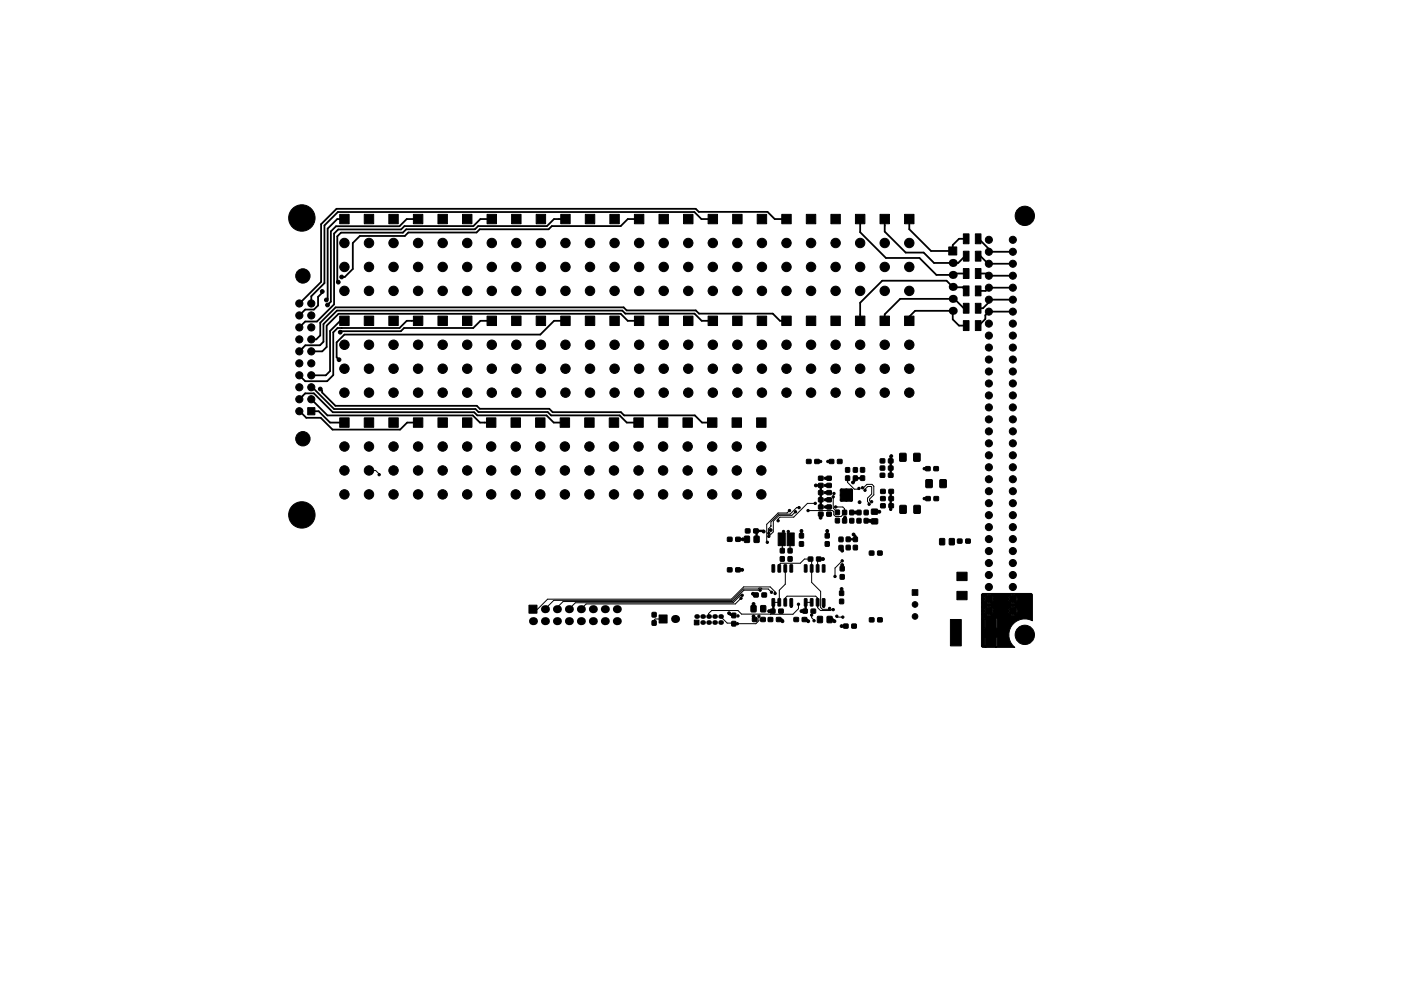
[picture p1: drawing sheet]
<svg xmlns="http://www.w3.org/2000/svg" width="297mm" height="210mm" viewBox="0 0 297 210" stroke-linecap="round" stroke-linejoin="round" font-family="sans-serif">
<g fill="#000" stroke="#000" stroke-width=".21">
<path d="M72 45.5h2v2h-2zM77.2 45.5h2v2h-2zM82.4 45.5h2v2h-2zM87.6 45.5h2v2h-2zM92.9 45.5h2v2h-2zM98.1 45.5h2v2h-2zM103.3 45.5h2v2h-2zM108.5 45.5h2v2h-2zM113.7 45.5h2v2h-2zM118.9 45.5h2v2h-2zM124.1 45.5h2v2h-2zM129.3 45.5h2v2h-2z"/>
<path d="M134.5 45.5h2v2h-2zM139.7 45.5h2v2h-2zM144.9 45.5h2v2h-2zM150.1 45.5h2v2h-2zM155.3 45.5h2v2h-2zM160.5 45.5h2v2h-2zM165.8 45.5h2v2h-2zM171 45.5h2v2h-2zM176.2 45.5h2v2h-2zM181.4 45.5h2v2h-2zM186.6 45.5h2v2h-2zM191.8 45.5h2v2h-2z"/>
<path d="M201.1 52.4h1.7v1.7h-1.7zM204.3 57h1.2v2.1h-1.2zM204.3 53.3h1.2v2.1h-1.2zM204.3 49.6h1.2v2.1h-1.2zM206.8 57h1.2v2.1h-1.2zM206.8 53.3h1.2v2.1h-1.2zM206.8 49.6h1.2v2.1h-1.2zM72 67.1h2v2h-2zM77.2 67.1h2v2h-2zM82.4 67.1h2v2h-2zM87.6 67.1h2v2h-2zM92.9 67.1h2v2h-2z"/>
<path d="M98.1 67.1h2v2h-2zM103.3 67.1h2v2h-2zM108.5 67.1h2v2h-2zM113.7 67.1h2v2h-2zM118.9 67.1h2v2h-2zM124.1 67.1h2v2h-2zM129.3 67.1h2v2h-2zM134.5 67.1h2v2h-2zM139.7 67.1h2v2h-2zM144.9 67.1h2v2h-2zM150.1 67.1h2v2h-2zM155.3 67.1h2v2h-2z"/>
<path d="M160.5 67.1h2v2h-2zM165.8 67.1h2v2h-2zM171 67.1h2v2h-2zM176.2 67.1h2v2h-2zM181.4 67.1h2v2h-2zM186.6 67.1h2v2h-2zM191.8 67.1h2v2h-2zM204.3 68h1.2v2.1h-1.2zM204.3 64.3h1.2v2.1h-1.2zM204.3 60.7h1.2v2.1h-1.2zM206.8 68h1.2v2.1h-1.2zM206.8 64.3h1.2v2.1h-1.2z"/>
<path d="M206.8 60.7h1.2v2.1h-1.2zM65.2 86.5h1.6v1.5h-1.6zM72 88.7h2v2h-2zM77.2 88.7h2v2h-2zM82.4 88.7h2v2h-2zM87.6 88.7h2v2h-2zM92.9 88.7h2v2h-2zM98.1 88.7h2v2h-2zM103.1 88.7h2v2h-2zM108.3 88.7h2v2h-2zM113.6 88.7h2v2h-2zM118.8 88.7h2v2h-2z"/>
<path d="M124 88.7h2v2h-2zM129.2 88.7h2v2h-2zM134.4 88.7h2v2h-2zM139.6 88.7h2v2h-2zM144.8 88.7h2v2h-2zM150 88.7h2v2h-2zM155.2 88.7h2v2h-2zM160.4 88.7h2v2h-2zM171 97.5h.9v.8h-.9zM172.8 97.5h.9v.8h-.9zM175.8 97.5h.9l.1 .8h-.9zM177.6 97.5h.9v.8h-.9z"/>
<path d="M179.3 99.2l.8 .1v.9l-.8-.1zM181 99.2l.8 .1-.1 .9-.8-.1zM182.5 99.2l.8 .1v.9l-.8-.1zM186.6 98.9h.9l.1 .8h-.9zM186.6 97.4h.9l.1 .8h-.9zM188.4 98.9h.9v.8h-.9zM188.4 97.4h.9v.8h-.9zM190.8 96.2h1.3l-.1 1.6h-1.2zM193.8 96.2h1.3l-.1 1.6h-1.3zM196.3 99h.9v.8l-.9 .1zM198 99h.9v.8l-.9 .1zM154.3 114h.9v.8h-.9z"/>
<path d="M156 114h.9v.8h-.9zM157.9 113.8h1l-.1 1.3-1-.1zM158.1 112.2h.9v.8l-.9 .1zM159.8 112.2h.9v.8l-.9 .1zM159.9 113.8h1v1.3l-1-.1zM163.7 119.8l.6 .1-.1 1.5-.5-.1zM165 119.8l.5 .1-.1 1.5-.5-.1zM165.5 118.1h.8v1l-.9-.1zM165.5 116.4h.8v.9h-.9zM165 113.1h1.5v2.7h-1.5zM166.2 119.8l.6 .1-.1 1.5-.5-.1zM167.1 118.1h.8v1l-.8-.1z"/>
<path d="M167.1 116.4h.8v.9h-.8zM167.5 119.8l.6 .1-.1 1.5-.5-.1zM166.9 113.1h1.5v2.7h-1.5zM169.5 115h.8v.9l-.8-.1zM169.5 113.2h.8v.9h-.8zM170.6 119.8l.5 .1-.1 1.5-.5-.1zM171.4 118.2h.9v.8h-.9zM171.8 119.8l.6 .1-.1 1.5-.5-.1zM173.1 119.8l.5 .1-.1 1.5-.4-.1zM173.1 118.2h.9l.1 .8h-.9zM173.6 107.2l.9-.1v.9h-.9zM173.6 105.6h.9v.8l-.9 .1z"/>
<path d="M173.6 102.6h.9v.8h-.9zM173.6 104.1h.9v.8h-.9zM173.6 101.1l.9-.1v.9h-.9zM173.6 108.7h.9v.8h-.9zM174.4 119.8l.5 .1-.1 1.5-.5-.1zM175 115h.8v.9l-.8-.1zM175 113.2h.8v.9h-.8zM175.3 107.2l.9-.1v.9h-.9zM175.3 105.6h.9v.8l-.9 .1zM175.3 102.6h.9v.8h-.9zM175.3 104.1h.9v.8h-.9zM175.3 101.1l.9-.1v.9h-.9z"/>
<path d="M175.3 108.7h.9v.8h-.9zM177.1 110h.9l-.1 .9h-.8zM177.1 108.3h.9l-.1 .9-.8-.1zM177.9 114h.8v.9h-.8zM177.9 115.7l.8 .1v.9l-.8-.1zM178.7 108.3h.8v.9h-.9zM178.7 110h.8v1l-.9-.1zM179.3 101h.8v.9h-.8zM179.4 115.7h.9l-.1 .9h-.8zM179.4 114h.9l-.1 .9h-.8zM178.2 103.8h2.5v2.5h-2.5zM180.2 110h.8v1l-.8-.1z"/>
<path d="M180.2 108.3h.8v.9h-.8zM181 115.7h.8l-.1 .9h-.8zM181 114h.8l-.1 .9h-.8zM181 101h.8l-.1 .9h-.8zM181.7 110h.8v1l-.8-.1zM181.7 108.3h.8v.9h-.8zM182.5 101h.8v.9h-.8zM183.2 108.3h.9l-.1 .9h-.8zM183.2 110h.9l-.1 1-.8-.1zM184.3 116.9h.9l.1 .8-.9 .1zM184.8 110.1h1.2l.1 1h-1.3zM184.8 108.1l1.2-.1 .1 1-1.3 .1z"/>
<path d="M186.1 116.9h.9v.8l-.9 .1zM186.6 100.4h.9l.1 .8-.9 .1zM186.7 105.4h.9l.1 .8h-.9zM186.7 106.9h.9l.1 .8h-.9zM186.7 103.9l.9-.1 .1 .8-.9 .1zM188.4 100.4h.9v.8l-.9 .1zM188.5 105.4h.9v.8h-.9zM188.5 106.9h.9v.8h-.9zM188.5 103.9l.9-.1v.8l-.9 .1zM190.8 107.3h1.3v1.6h-1.3zM193.8 107.3h1.3v1.6h-1.3zM196.3 105.4h.9v.8h-.9z"/>
<path d="M196.3 101.8h1.3v1.6h-1.3zM198 105.4h.9l.1 .8h-.9zM199.3 114.3h1l-.1 1.3-1-.1zM199.3 101.8h1.3v1.6h-1.3zM201.3 114.3h1v1.3l-1-.1zM203 114.4h.9l.1 .8h-1zM204.8 114.4h.9v.8h-.9zM112.1 128.4h1.7v1.7h-1.7zM138.3 131.7h.8v.9h-.8zM138.3 130h.8v.9h-.8zM139.7 130.5h1.7v1.7h-1.7zM147.2 131.6h1v1h-1z"/>
<path d="M154.3 120.5h.9v.8h-.9zM155.2 131.9h.8v.9h-.8zM155.2 130.1h.8v.9h-.8zM156 120.5h.9v.8h-.9zM159.3 128.5h1l-.1 1.3h-1zM159.6 131h.9v.8l-.9 .1zM159.8 125.8h.9v.8l-.9 .1zM161.3 131h.9v.8l-.9 .1zM161.3 128.5h1v1.3h-1zM161.6 125.8h.9v.8l-.9 .1zM162.9 131h.9v.8l-.9 .1zM163.7 127l.6 .1-.1 1.5-.5-.1z"/>
<path d="M163.4 129.3l.9-.1v.8l-.9 .1zM165 127l.5 .1-.1 1.5-.5-.1zM164.6 131h.9l.1 .8-.9 .1zM165.1 129.3l.9-.1 .1 .8-1 .1zM166.2 127l.6 .1-.1 1.5-.5-.1zM167.5 127l.6 .1-.1 1.5-.5-.1zM168.4 131h.8l.1 .8-.9 .1zM170.1 131h.9v.8l-.9 .1zM170.6 127l.5 .1-.1 1.5-.5-.1zM170.2 129.3l.9-.1 .1 .8-1 .1zM171.8 127l.6 .1-.1 1.5-.5-.1zM172 129.3l.9-.1v.8l-.9 .1z"/>
<path d="M173.1 127l.5 .1-.1 1.5-.4-.1zM173.3 130.8h1.1l-.1 1.3-1-.1zM174.4 127l.5 .1-.1 1.5-.5-.1zM175.4 130.8h1v1.3l-1-.1zM178 127.1l.9 .1-.1 .9-.8-.1zM178 125.4h.9l-.1 .9h-.8zM178.2 121.9l.8 .1v.9l-.9-.1zM178.2 120.2h.8v.9h-.9zM178.9 132.4h.9v.8l-.9 .1zM180.6 132.4h.9v.8l-.9 .1zM184.4 131.1h.9v.8h-.9zM186.1 131.1h.9v.8h-.9z"/>
<path d="M193.4 125.1h1.2v1.2h-1.2zM201.5 131.4h2.3v5.6h-2.3zM202.9 125.5h2.1v1.7h-2.1zM202.9 121.4h2.1v1.8h-2.1zM208.9 131.4h2.3v5.6h-2.3zM208.3 125.9h10.4l.2 .2v5.6a3.4 3.4 0 0 0-4.5 1.1 3.4 3.4 0 0 0 .8 4.5h-6.9l-.2-.2 .6-.1 .1 .2h.3v-2h1.9v2h.3l.1-.2-.1-1.8h-2.5l-.1 1.8h-.6v-5.6h.6l.1 1.9h.3v-2h1.9v2h.3l.1-1.9-.2-.2h-2.3l-.2 .2h-.6v-1h1.1l.4 .2 .5-.2h4.2l.4 .2 .5-.2-.5-.5-.4 .5h-4.2l-.4-.5-.5 .5h-1.1v-.8h.6l.2 .5 .5-.5h.5l.5 .5 .2-.5h3.2l.2 .5 .5-.5h.5l.5 .5 .2-.5-.2-.5-.5 .5h-.5l-.5-.5-.2 .5h-3.2l-.2-.5-.5 .5h-.5l-.5-.5-.2 .5h-.6v-.7h1.1l.5 .4 .4-.4h4.2l.4 .4 .5-.4-.4-.2-.5 .2h-4.2l-.4-.2-.5 .2h-1.1v-1.1h1.1l.4 .2 .5-.2h4.2l.4 .2 .5-.2-.5-.4-.4 .4h-4.2l-.4-.4-.5 .4h-1.1v-.7h.6l.2 .5 .5-.5h.5l.5 .5 .2-.5h3.2l.2 .5 .5-.5h.5l.5 .5 .2-.5-.2-.5-.5 .5h-.5l-.5-.5-.2 .5h-3.2l-.2-.5-.5 .5h-.5l-.5-.5-.2 .5h-.6v-.8h1.1l.5 .5 .4-.5h4.2l.4 .5 .5-.5-.4-.2-.5 .2h-4.2l-.4-.2-.5 .2h-1.1z"/>
<circle cx="64" cy="46.2" r="2.8"/>
<circle cx="64.2" cy="58.5" r="1.52"/>
<circle cx="71.7" cy="59.9" r=".4"/>
<circle cx="72.4" cy="58.8" r=".4"/>
<circle cx="73" cy="56.6" r="1"/>
<circle cx="73" cy="51.6" r="1"/>
<circle cx="78.2" cy="51.6" r="1"/>
<circle cx="78.2" cy="56.6" r="1"/>
<circle cx="83.4" cy="51.6" r="1"/>
<circle cx="83.4" cy="56.6" r="1"/>
<circle cx="88.6" cy="56.6" r="1"/>
<circle cx="88.6" cy="51.6" r="1"/>
<circle cx="93.9" cy="51.6" r="1"/>
<circle cx="93.9" cy="56.6" r="1"/>
<circle cx="99.1" cy="51.6" r="1"/>
<circle cx="99.1" cy="56.6" r="1"/>
<circle cx="104.3" cy="51.6" r="1"/>
<circle cx="104.3" cy="56.6" r="1"/>
<circle cx="109.5" cy="56.6" r="1"/>
<circle cx="109.5" cy="51.6" r="1"/>
<circle cx="114.7" cy="56.6" r="1"/>
<circle cx="114.7" cy="51.6" r="1"/>
<circle cx="119.9" cy="56.6" r="1"/>
<circle cx="119.9" cy="51.6" r="1"/>
<circle cx="125.1" cy="56.6" r="1"/>
<circle cx="125.1" cy="51.6" r="1"/>
<circle cx="130.3" cy="51.6" r="1"/>
<circle cx="130.3" cy="56.6" r="1"/>
<circle cx="135.5" cy="56.6" r="1"/>
<circle cx="135.5" cy="51.6" r="1"/>
<circle cx="140.7" cy="56.6" r="1"/>
<circle cx="140.7" cy="51.6" r="1"/>
<circle cx="145.9" cy="56.6" r="1"/>
<circle cx="145.9" cy="51.6" r="1"/>
<circle cx="151.1" cy="56.6" r="1"/>
<circle cx="151.1" cy="51.6" r="1"/>
<circle cx="156.3" cy="56.6" r="1"/>
<circle cx="156.3" cy="51.6" r="1"/>
<circle cx="161.5" cy="51.6" r="1"/>
<circle cx="161.5" cy="56.6" r="1"/>
<circle cx="166.8" cy="56.6" r="1"/>
<circle cx="166.8" cy="51.6" r="1"/>
<circle cx="172" cy="56.6" r="1"/>
<circle cx="172" cy="51.6" r="1"/>
<circle cx="177.2" cy="56.6" r="1"/>
<circle cx="177.2" cy="51.6" r="1"/>
<circle cx="182.4" cy="56.6" r="1"/>
<circle cx="182.4" cy="51.6" r="1"/>
<circle cx="187.6" cy="56.6" r="1"/>
<circle cx="187.6" cy="51.6" r="1"/>
<circle cx="192.8" cy="51.6" r="1"/>
<circle cx="192.8" cy="56.6" r="1"/>
<circle cx="209.7" cy="53.4" r=".75"/>
<circle cx="209.7" cy="56" r=".75"/>
<circle cx="209.7" cy="58.5" r=".75"/>
<circle cx="209.7" cy="50.9" r=".75"/>
<circle cx="214.7" cy="53.4" r=".75"/>
<circle cx="214.7" cy="50.9" r=".75"/>
<circle cx="214.7" cy="58.5" r=".75"/>
<circle cx="214.7" cy="56" r=".75"/>
<circle cx="217.3" cy="45.8" r="2.05"/>
<circle cx="63.5" cy="64.4" r=".76"/>
<circle cx="63.5" cy="72" r=".76"/>
<circle cx="63.5" cy="77.1" r=".76"/>
<circle cx="63.5" cy="79.6" r=".76"/>
<circle cx="63.5" cy="69.5" r=".76"/>
<circle cx="63.5" cy="74.5" r=".76"/>
<circle cx="63.5" cy="66.9" r=".76"/>
<circle cx="66" cy="69.5" r=".76"/>
<circle cx="66" cy="66.9" r=".76"/>
<circle cx="66" cy="74.5" r=".76"/>
<circle cx="66" cy="64.4" r=".76"/>
<circle cx="66" cy="77.1" r=".76"/>
<circle cx="66" cy="72" r=".76"/>
<circle cx="66" cy="79.6" r=".76"/>
<circle cx="68.3" cy="61.8" r=".4"/>
<circle cx="69.2" cy="63.6" r=".4"/>
<circle cx="69.4" cy="64.7" r=".4"/>
<circle cx="71.9" cy="76.3" r=".4"/>
<circle cx="72.1" cy="70.5" r=".4"/>
<circle cx="73" cy="61.7" r="1"/>
<circle cx="73" cy="73.1" r="1"/>
<circle cx="73" cy="78.2" r="1"/>
<circle cx="78.2" cy="73.1" r="1"/>
<circle cx="78.2" cy="78.2" r="1"/>
<circle cx="78.2" cy="61.7" r="1"/>
<circle cx="83.4" cy="73.1" r="1"/>
<circle cx="83.4" cy="61.7" r="1"/>
<circle cx="83.4" cy="78.2" r="1"/>
<circle cx="88.6" cy="61.7" r="1"/>
<circle cx="88.6" cy="73.1" r="1"/>
<circle cx="88.6" cy="78.2" r="1"/>
<circle cx="93.9" cy="73.1" r="1"/>
<circle cx="93.9" cy="78.2" r="1"/>
<circle cx="93.9" cy="61.7" r="1"/>
<circle cx="99.1" cy="61.7" r="1"/>
<circle cx="99.1" cy="73.1" r="1"/>
<circle cx="99.1" cy="78.2" r="1"/>
<circle cx="104.3" cy="73.1" r="1"/>
<circle cx="104.3" cy="61.7" r="1"/>
<circle cx="104.3" cy="78.2" r="1"/>
<circle cx="109.5" cy="78.2" r="1"/>
<circle cx="109.5" cy="61.7" r="1"/>
<circle cx="109.5" cy="73.1" r="1"/>
<circle cx="114.7" cy="78.2" r="1"/>
<circle cx="114.7" cy="61.7" r="1"/>
<circle cx="114.7" cy="73.1" r="1"/>
<circle cx="119.9" cy="61.7" r="1"/>
<circle cx="119.9" cy="73.1" r="1"/>
<circle cx="119.9" cy="78.2" r="1"/>
<circle cx="125.1" cy="78.2" r="1"/>
<circle cx="125.1" cy="61.7" r="1"/>
<circle cx="125.1" cy="73.1" r="1"/>
<circle cx="130.3" cy="73.1" r="1"/>
<circle cx="130.3" cy="61.7" r="1"/>
<circle cx="130.3" cy="78.2" r="1"/>
<circle cx="135.5" cy="78.2" r="1"/>
<circle cx="135.5" cy="61.7" r="1"/>
<circle cx="135.5" cy="73.1" r="1"/>
<circle cx="140.7" cy="61.7" r="1"/>
<circle cx="140.7" cy="78.2" r="1"/>
<circle cx="140.7" cy="73.1" r="1"/>
<circle cx="145.9" cy="73.1" r="1"/>
<circle cx="145.9" cy="61.7" r="1"/>
<circle cx="145.9" cy="78.2" r="1"/>
<circle cx="151.1" cy="78.2" r="1"/>
<circle cx="151.1" cy="73.1" r="1"/>
<circle cx="151.1" cy="61.7" r="1"/>
<circle cx="156.3" cy="61.7" r="1"/>
<circle cx="156.3" cy="73.1" r="1"/>
<circle cx="156.3" cy="78.2" r="1"/>
<circle cx="161.5" cy="78.2" r="1"/>
<circle cx="161.5" cy="73.1" r="1"/>
<circle cx="161.5" cy="61.7" r="1"/>
<circle cx="166.8" cy="61.7" r="1"/>
<circle cx="166.8" cy="78.2" r="1"/>
<circle cx="166.8" cy="73.1" r="1"/>
<circle cx="172" cy="61.7" r="1"/>
<circle cx="172" cy="78.2" r="1"/>
<circle cx="172" cy="73.1" r="1"/>
<circle cx="177.2" cy="73.1" r="1"/>
<circle cx="177.2" cy="61.7" r="1"/>
<circle cx="177.2" cy="78.2" r="1"/>
<circle cx="182.4" cy="61.7" r="1"/>
<circle cx="182.4" cy="78.2" r="1"/>
<circle cx="182.4" cy="73.1" r="1"/>
<circle cx="187.6" cy="73.1" r="1"/>
<circle cx="187.6" cy="61.7" r="1"/>
<circle cx="187.6" cy="78.2" r="1"/>
<circle cx="192.8" cy="78.2" r="1"/>
<circle cx="192.8" cy="73.1" r="1"/>
<circle cx="192.8" cy="61.7" r="1"/>
<circle cx="209.7" cy="78.8" r=".75"/>
<circle cx="209.7" cy="76.3" r=".75"/>
<circle cx="209.7" cy="61" r=".75"/>
<circle cx="209.7" cy="68.7" r=".75"/>
<circle cx="209.7" cy="71.2" r=".75"/>
<circle cx="209.7" cy="73.7" r=".75"/>
<circle cx="209.7" cy="66.1" r=".75"/>
<circle cx="209.7" cy="63.6" r=".75"/>
<circle cx="214.7" cy="78.8" r=".75"/>
<circle cx="214.7" cy="71.2" r=".75"/>
<circle cx="214.7" cy="63.6" r=".75"/>
<circle cx="214.7" cy="68.7" r=".75"/>
<circle cx="214.7" cy="76.3" r=".75"/>
<circle cx="214.7" cy="61" r=".75"/>
<circle cx="214.7" cy="66.1" r=".75"/>
<circle cx="214.7" cy="73.7" r=".75"/>
<circle cx="63.5" cy="87.2" r=".76"/>
<circle cx="63.5" cy="82.2" r=".76"/>
<circle cx="63.5" cy="84.7" r=".76"/>
<circle cx="64.2" cy="93.1" r="1.53"/>
<circle cx="66" cy="82.2" r=".76"/>
<circle cx="66" cy="84.7" r=".76"/>
<circle cx="67.9" cy="82.5" r=".4"/>
<circle cx="73" cy="99.8" r="1"/>
<circle cx="73" cy="83.3" r="1"/>
<circle cx="73" cy="94.7" r="1"/>
<circle cx="78.2" cy="99.8" r="1"/>
<circle cx="78.2" cy="94.7" r="1"/>
<circle cx="78.2" cy="83.3" r="1"/>
<circle cx="83.4" cy="94.7" r="1"/>
<circle cx="83.4" cy="99.8" r="1"/>
<circle cx="83.4" cy="83.3" r="1"/>
<circle cx="88.6" cy="94.7" r="1"/>
<circle cx="88.6" cy="83.3" r="1"/>
<circle cx="88.6" cy="99.8" r="1"/>
<circle cx="93.9" cy="94.7" r="1"/>
<circle cx="93.9" cy="83.3" r="1"/>
<circle cx="93.9" cy="99.8" r="1"/>
<circle cx="99.1" cy="94.7" r="1"/>
<circle cx="99.1" cy="99.8" r="1"/>
<circle cx="99.1" cy="83.3" r="1"/>
<circle cx="104.1" cy="94.7" r="1"/>
<circle cx="104.1" cy="99.8" r="1"/>
<circle cx="104.3" cy="83.3" r="1"/>
<circle cx="109.3" cy="99.8" r="1"/>
<circle cx="109.3" cy="94.7" r="1"/>
<circle cx="109.5" cy="83.3" r="1"/>
<circle cx="114.6" cy="99.8" r="1"/>
<circle cx="114.6" cy="94.7" r="1"/>
<circle cx="114.7" cy="83.3" r="1"/>
<circle cx="119.8" cy="99.8" r="1"/>
<circle cx="119.8" cy="94.7" r="1"/>
<circle cx="119.9" cy="83.3" r="1"/>
<circle cx="125" cy="94.7" r="1"/>
<circle cx="125" cy="99.8" r="1"/>
<circle cx="125.1" cy="83.3" r="1"/>
<circle cx="130.2" cy="99.8" r="1"/>
<circle cx="130.2" cy="94.7" r="1"/>
<circle cx="130.3" cy="83.3" r="1"/>
<circle cx="135.4" cy="94.7" r="1"/>
<circle cx="135.4" cy="99.8" r="1"/>
<circle cx="135.5" cy="83.3" r="1"/>
<circle cx="140.6" cy="94.7" r="1"/>
<circle cx="140.6" cy="99.8" r="1"/>
<circle cx="140.7" cy="83.3" r="1"/>
<circle cx="145.8" cy="99.8" r="1"/>
<circle cx="145.8" cy="94.7" r="1"/>
<circle cx="145.9" cy="83.3" r="1"/>
<circle cx="151" cy="99.8" r="1"/>
<circle cx="151" cy="94.7" r="1"/>
<circle cx="151.1" cy="83.3" r="1"/>
<circle cx="156.2" cy="99.8" r="1"/>
<circle cx="156.2" cy="94.7" r="1"/>
<circle cx="156.3" cy="83.3" r="1"/>
<circle cx="161.4" cy="99.8" r="1"/>
<circle cx="161.4" cy="94.7" r="1"/>
<circle cx="161.5" cy="83.3" r="1"/>
<circle cx="166.8" cy="83.3" r="1"/>
<circle cx="172" cy="83.3" r="1"/>
<circle cx="174" cy="97.9" r=".25"/>
<circle cx="175.5" cy="97.9" r=".25"/>
<circle cx="177.2" cy="83.3" r="1"/>
<circle cx="182.4" cy="83.3" r="1"/>
<circle cx="187.6" cy="83.3" r="1"/>
<circle cx="189" cy="96.8" r=".3"/>
<circle cx="192.8" cy="83.3" r="1"/>
<circle cx="196" cy="99.4" r=".25"/>
<circle cx="209.7" cy="81.4" r=".75"/>
<circle cx="209.7" cy="83.9" r=".75"/>
<circle cx="209.7" cy="94.1" r=".75"/>
<circle cx="209.7" cy="91.5" r=".75"/>
<circle cx="209.7" cy="96.6" r=".75"/>
<circle cx="209.7" cy="99.1" r=".75"/>
<circle cx="209.7" cy="89" r=".75"/>
<circle cx="209.7" cy="86.4" r=".75"/>
<circle cx="214.7" cy="81.4" r=".75"/>
<circle cx="214.7" cy="83.9" r=".75"/>
<circle cx="214.7" cy="99.1" r=".75"/>
<circle cx="214.7" cy="86.4" r=".75"/>
<circle cx="214.7" cy="91.5" r=".75"/>
<circle cx="214.7" cy="89" r=".75"/>
<circle cx="214.7" cy="96.6" r=".75"/>
<circle cx="214.7" cy="94.1" r=".75"/>
<circle cx="64" cy="109.2" r="2.8"/>
<circle cx="73" cy="104.9" r="1"/>
<circle cx="78.2" cy="104.9" r="1"/>
<circle cx="80.4" cy="100.7" r=".25"/>
<circle cx="83.4" cy="104.9" r="1"/>
<circle cx="88.6" cy="104.9" r="1"/>
<circle cx="93.9" cy="104.9" r="1"/>
<circle cx="99.1" cy="104.9" r="1"/>
<circle cx="104.1" cy="104.9" r="1"/>
<circle cx="109.3" cy="104.9" r="1"/>
<circle cx="114.6" cy="104.9" r="1"/>
<circle cx="119.8" cy="104.9" r="1"/>
<circle cx="125" cy="104.9" r="1"/>
<circle cx="130.2" cy="104.9" r="1"/>
<circle cx="135.4" cy="104.9" r="1"/>
<circle cx="140.6" cy="104.9" r="1"/>
<circle cx="145.8" cy="104.9" r="1"/>
<circle cx="151" cy="104.9" r="1"/>
<circle cx="156.2" cy="104.9" r="1"/>
<circle cx="157.5" cy="114.4" r=".3"/>
<circle cx="161.4" cy="104.9" r="1"/>
<circle cx="161.9" cy="112.8" r=".3"/>
<circle cx="162.7" cy="115.1" r=".25"/>
<circle cx="163" cy="113.2" r=".25"/>
<circle cx="163" cy="113.8" r=".25"/>
<circle cx="163.4" cy="112.5" r=".3"/>
<circle cx="165" cy="110.5" r=".25"/>
<circle cx="166.1" cy="112.8" r=".25"/>
<circle cx="167.1" cy="112.8" r=".25"/>
<circle cx="167.4" cy="108.3" r=".25"/>
<circle cx="168.7" cy="108.6" r=".25"/>
<circle cx="169.4" cy="107.7" r=".25"/>
<circle cx="169.9" cy="112.6" r=".3"/>
<circle cx="171.3" cy="108.3" r=".25"/>
<circle cx="172.8" cy="106.8" r=".25"/>
<circle cx="173" cy="103" r=".3"/>
<circle cx="174" cy="109.8" r=".3"/>
<circle cx="174.5" cy="118.6" r=".3"/>
<circle cx="175" cy="101.5" r=".25"/>
<circle cx="175" cy="104.5" r=".25"/>
<circle cx="175" cy="106" r=".25"/>
<circle cx="175" cy="107.6" r=".25"/>
<circle cx="175" cy="103" r=".25"/>
<circle cx="175.4" cy="112.6" r=".3"/>
<circle cx="176.7" cy="105.4" r=".25"/>
<circle cx="176.8" cy="104.7" r=".25"/>
<circle cx="177.2" cy="107.6" r=".25"/>
<circle cx="178.4" cy="104" r=".25"/>
<circle cx="178.4" cy="105" r=".25"/>
<circle cx="178.4" cy="106.1" r=".25"/>
<circle cx="178.6" cy="119" r=".25"/>
<circle cx="178.6" cy="119.9" r=".3"/>
<circle cx="178.6" cy="116.8" r=".3"/>
<circle cx="179.2" cy="109.8" r=".3"/>
<circle cx="179.5" cy="104" r=".25"/>
<circle cx="179.5" cy="105" r=".25"/>
<circle cx="179.5" cy="106.1" r=".25"/>
<circle cx="180.5" cy="104" r=".25"/>
<circle cx="180.5" cy="105" r=".25"/>
<circle cx="180.5" cy="106.1" r=".25"/>
<circle cx="180.8" cy="102.4" r=".3"/>
<circle cx="181" cy="113.4" r=".3"/>
<circle cx="181.4" cy="108.7" r=".3"/>
<circle cx="182.1" cy="103.6" r=".25"/>
<circle cx="182.2" cy="106.5" r=".3"/>
<circle cx="182.9" cy="103.5" r=".25"/>
<circle cx="183.4" cy="104" r=".25"/>
<circle cx="184.3" cy="107" r=".25"/>
<circle cx="184.4" cy="110.5" r=".3"/>
<circle cx="184.8" cy="106.4" r=".25"/>
<circle cx="186.4" cy="108.6" r=".3"/>
<circle cx="188.8" cy="108.1" r=".25"/>
<circle cx="196" cy="105.8" r=".25"/>
<circle cx="209.7" cy="104.2" r=".75"/>
<circle cx="209.7" cy="106.8" r=".75"/>
<circle cx="209.7" cy="109.3" r=".75"/>
<circle cx="209.7" cy="101.7" r=".75"/>
<circle cx="209.7" cy="111.8" r=".75"/>
<circle cx="209.7" cy="114.4" r=".75"/>
<circle cx="209.7" cy="116.9" r=".75"/>
<circle cx="209.7" cy="119.5" r=".75"/>
<circle cx="214.7" cy="106.8" r=".75"/>
<circle cx="214.7" cy="101.7" r=".75"/>
<circle cx="214.7" cy="111.8" r=".75"/>
<circle cx="214.7" cy="109.3" r=".75"/>
<circle cx="214.7" cy="114.4" r=".75"/>
<circle cx="214.7" cy="116.9" r=".75"/>
<circle cx="214.7" cy="119.5" r=".75"/>
<circle cx="214.7" cy="104.2" r=".75"/>
<circle cx="154.6" cy="130.1" r=".3"/>
<circle cx="156.3" cy="132.3" r=".25"/>
<circle cx="156.5" cy="130.7" r=".25"/>
<circle cx="157.1" cy="126.9" r=".25"/>
<circle cx="157.4" cy="120.9" r=".3"/>
<circle cx="157.4" cy="126.3" r=".25"/>
<circle cx="159.6" cy="126" r=".3"/>
<circle cx="159.8" cy="130.8" r=".3"/>
<circle cx="159.8" cy="128.1" r=".3"/>
<circle cx="160.9" cy="130.7" r=".25"/>
<circle cx="161.2" cy="125.2" r=".25"/>
<circle cx="163.1" cy="129.7" r=".3"/>
<circle cx="163.6" cy="125.7" r=".25"/>
<circle cx="164.3" cy="125.9" r=".25"/>
<circle cx="165.9" cy="131.8" r=".3"/>
<circle cx="167.8" cy="128.6" r=".25"/>
<circle cx="169.3" cy="128.2" r=".25"/>
<circle cx="169.9" cy="129.7" r=".3"/>
<circle cx="171.4" cy="131.8" r=".3"/>
<circle cx="172.1" cy="130.5" r=".25"/>
<circle cx="172.6" cy="131.7" r=".25"/>
<circle cx="174.6" cy="128.6" r=".25"/>
<circle cx="175.9" cy="129.1" r=".25"/>
<circle cx="176.7" cy="129.3" r=".25"/>
<circle cx="176.9" cy="131.8" r=".3"/>
<circle cx="177" cy="122.3" r=".25"/>
<circle cx="177.4" cy="130.7" r=".25"/>
<circle cx="178.4" cy="132.8" r=".3"/>
<circle cx="178.4" cy="125" r=".3"/>
<circle cx="178.7" cy="130.9" r=".25"/>
<circle cx="194" cy="128.2" r=".6"/>
<circle cx="194" cy="130.8" r=".6"/>
<circle cx="209.7" cy="127.1" r=".75"/>
<circle cx="209.7" cy="129.6" r=".75"/>
<circle cx="209.7" cy="124.5" r=".75"/>
<circle cx="209.7" cy="122" r=".75"/>
<circle cx="214.7" cy="127.1" r=".75"/>
<circle cx="214.7" cy="129.6" r=".75"/>
<circle cx="214.7" cy="122" r=".75"/>
<circle cx="214.7" cy="124.5" r=".75"/>
<circle cx="217.3" cy="134.7" r="2.05"/>
</g>
<g fill="#000">
<circle cx="202" cy="55.8" r=".85"/>
<circle cx="202" cy="58.3" r=".85"/>
<circle cx="202" cy="63.4" r=".85"/>
<circle cx="202" cy="60.9" r=".85"/>
<circle cx="202" cy="65.9" r=".85"/>
<circle cx="113" cy="131.8" r=".85"/>
<circle cx="115.5" cy="131.8" r=".85"/>
<circle cx="115.5" cy="129.2" r=".85"/>
<circle cx="118.1" cy="131.8" r=".85"/>
<circle cx="118.1" cy="129.2" r=".85"/>
<circle cx="120.6" cy="131.8" r=".85"/>
<circle cx="120.6" cy="129.2" r=".85"/>
<circle cx="123.2" cy="131.8" r=".85"/>
<circle cx="123.2" cy="129.2" r=".85"/>
<circle cx="125.7" cy="131.8" r=".85"/>
<circle cx="125.7" cy="129.2" r=".85"/>
<circle cx="128.2" cy="131.8" r=".85"/>
<circle cx="128.2" cy="129.2" r=".85"/>
<circle cx="130.8" cy="131.8" r=".85"/>
<circle cx="130.8" cy="129.2" r=".85"/>
<circle cx="143.1" cy="131.3" r=".85"/>
<circle cx="147.7" cy="130.8" r=".5"/>
<circle cx="149" cy="130.8" r=".5"/>
<circle cx="149" cy="132.1" r=".5"/>
<circle cx="150.2" cy="130.8" r=".5"/>
<circle cx="150.2" cy="132.1" r=".5"/>
<circle cx="151.5" cy="132.1" r=".5"/>
<circle cx="151.5" cy="130.8" r=".5"/>
<circle cx="152.8" cy="130.8" r=".5"/>
<circle cx="152.8" cy="132.1" r=".5"/>
</g>
<g fill="none" stroke="#000" stroke-width=".51">
<path d="M189 96.8l-.2 .1v3.9M156.5 114.4h1.9M161.9 112.8l-.1-.2h-1.5l.1 .2v1.6M169.9 112.6v1.1M173 103h1v4.6M173.6 118.6h.9M174 109.8h.1M174 109.1v.7M175 103h.8M175 101.5h.8M175 104.5h.8M175 106h.8"/>
<path d="M175 107.6h.8M175.4 112.6v1.1M179.2 109.8l-.1 .7M180.6 108.7h1.5M181 113.4l.4 .4v.6h-1.6M182.6 101.5h-1.5v.6l-.3 .3M183.6 110.5l1.8 .1M185.4 108.6h1M186.4 108.6h.1M188.8 104.1h.1M188.8 104.1v4M154.6 130.1l.3 .3h.7v.2"/>
<path d="M156.5 120.9h.9M159.6 126l.3 .2h.4M159.8 130.8v.4l.2 .2M159.8 128.1v1.3M164 127.8v1.7l-.2 .2h-.7M165.1 131.4h.6l.2 .4M170.7 131.3h.2l.5 .5M170.8 127.8v1.7l-.1 .2h-.8M175.9 131.4h.7l.3 .4M178.4 132.8h.9"/>
</g>
<g fill="none" stroke="#000" stroke-width=".21">
<path d="M78.2 99.8h1.4l.8 .9M173.2 97.9h.8M175.5 97.9h.8M167.4 108.3l-.5 .5h-1.9l-2.4 2.4v3.7l.1 .2M168.7 108.6l-.8 .7h-2.7l-1.2 1.3v2.2l-1 1M169.4 107.7h-.5l-1.4 1.4h-2.4l-1.7 1.6v1l-.5 .5 .1 1M172.8 106.8h-1.6l-2.9 2.9h-2.9l-.4 .4v.4M173.6 118.6l-.2 .3v1.7M176.7 105.4v2.4l.8 .9M177.2 107.6h1.5l.4 .3v.8l-.8 .9h-1.1l-.4-.4v-.6l-.3-.3h-5.2M178.6 119l-1.6 1.5v1.8M179.7 101.5v.9l1.4 1.4h.9l.1-.2"/>
<path d="M182.9 103.5h.2l.7-.7h1.1l.4 .4v1.8l-.9 .9v.3l.4 .3M183.4 104v-.2l.6-.6 .8 .1v1.5l-.9 .9v.7l.4 .4v.2M140.6 131.3h-1.7l-.2 .3v.6M157.1 126.9l-1.2 1.2h-31.6l-1.1 1.1M157.4 126.3h-.4l-1.6 1.6h-33.4l-1.4 1.3M160.9 130.7v1l-.6 .6-6.1-.1-1.4-1.4M161.2 125.2h-3.5l-2.4 2.4h-35.9l-1.3 1.3v.3M163.6 125.7l-.7-.7h-1.4l-.1-.2h-.4l-.2 .2h-3.2l-2.4 2.4h-37.8l-1.9 1.8M164.3 125.9v-.3l-1-1.1h-5.6l-2.6 2.6h-39l-2.1 2.1h-1M165.2 120.6l-.1-.7 .4-.4h4.2l.9-.9h1.2l.3 .3v4.7l1.9 1.9v3.4l.4 .4h1.3l.2-.2M166.5 120.6v3.3l-1.3 1.3v2.6h-1.2M166.5 127.8v-.9l.4-.4h6l.5 .4v2l.6 .6h2.1l.2-.2h.4"/>
<path d="M167.8 127.8v.8M169.3 128.2v1l-1.2 1.1h-10.9l-.7-.8h-5.6l-.7 .7v.6M170.8 127.8h1.3M172.1 130.5v.6l.5 .6M174.6 127.8v.8M177.4 130.7l.2 .2h1.1"/>
</g>
<g fill="none" stroke="#000" stroke-width=".38">
<path d="M73 46.5h-1.5l-2 2v14.9l-.3 .2M88.6 46.5h-2.4l-1.5 1.5h-13.5l-1.1 1.1v14.9l-.7 .7M104.3 46.5h-2.4l-1.5 1.5h-14.6l-.8 .7h-13.3l-.9 .9v15l-3.6 3.6h-2.5l-1.2 1.3M119.9 46.5h-2.4l-1.5 1.5h-14.6l-.7 .6h-14.6l-.7 .8h-13.1l-.8 .7v9.6l.2 .2M135.5 46.5h-2.4l-1.5 1.5h-14.6l-.7 .6h-14.6l-.7 .7h-14.4l-.8 .8h-9.5l-1.5 1.5v5.5l-1.7 1.7h-.7M151.1 46.5h-2.4l-1.5-1.5h-75.6l-2.8 2.8v12.3l-2.8 2.8v1.5M166.8 46.5h-2.5l-1.6-1.5h-14.5l-.7-.7h-76.1l-3.3 3.3v12.2l-4.6 4.6M182.4 46.5v2.8l5.4 5.4h7.1l3.6 3.6h3.5l.3-.3h2.6M187.6 46.5v2.6l4.4 4.5h3.8l2.2 2.2h5.2l1.4-1.4h.3M192.8 46.5v2.1l4.6 4.6h4.6v-1.2l1.3-1.3h1.6M207.4 50.7l2.3 2.1v.6h5M207.4 54.4h.5l1.6 1.6h5.2"/>
<path d="M207.4 58h1.8l.5 .5h5M68.3 61.8v.3l-.9 .9v1.8l-.8 .9h-1.9l-1.2 1.2M72.4 69.6h.1M73 68.1h-.9l-2.1 2.1v8.5l-.9 .9h-3.1M88.6 68.1h-2.4l-1.5 1.5h-13.1l-.9 .9v9.1l-1.3 1.3h-4.7l-1.2-1.3M104.3 68.1h-2.4l-1.6 1.5h-14.6l-.7 .7h-12.7l-.2 .2M119.9 68.1h-2.4l-2.9 2.9h-41.6l-1.6 1.6v3.2l.5 .5M135.5 68.1h-2.4l-1.5-1.5h-59.8l-2.5 2.5v4.5l-1 .9h-2.3M151.1 68.1h-2.3l-1.6-1.6h-14.6l-.7-.6h-60.5l-2.8 2.9v3.7l-.8 .8h-3.1l-1.2 1.2M166.8 68.1h-1.4l-1.6-1.6h-15.6l-.7-.6h-14.6l-.7-.7h-61l-3.3 3.3v2.7l-.8 .8h-1.1M192.8 68.1v-.9l1.2-1.3h8v1.9l1.3 1.3h1.6M204.9 65.4h-.6l-1.9-2h-11.5l-3.3 3.3v1.4"/>
<path d="M204.9 61.7l-.8-.7h-2l-1.4-1.4h-13.7l-4.6 4.6v3.9M214.7 63.6h-5v.5l-1.3 1.3h-1M214.7 66.1h-5l-.8 .8v.8l-1.5 1.4M214.7 61h-5l-.7 .7h-1.6M63.5 87.2l1.4 1.4h3.1l2.5 2.5h14.3l1.5-1.4h2.3M63.5 84.7l1.2-1.2h1.9l4 4h29.9l.7 .6h14.7l1.5 1.6h2.4M66 87.2h1.6l2.4 2.5h3M66 84.7l3.4 3.4h30.8l1.6 1.6h2.3M66 82.2h.2l4.6 4.6h30l.6 .6h14.7l.7 .7h14.6l1.5 1.6h2.5M67.9 82.5l.4 .4v.4l2.8 2.8h30l.6 .6h14.8l.7 .8h14.5l.6 .6h15l1.5 1.6h2.2"/>
</g>
<path d="M196 99.4h.7M166.1 112.8v1.2l-.4 .4 .2 .1v2.3M167.1 112.8v1.1l.5 .5-.1 .1v2.3M178.3 116.2l.3 .3v.3M196 105.8h.8" fill="none" stroke="#000" stroke-width=".25"/>
</svg>
